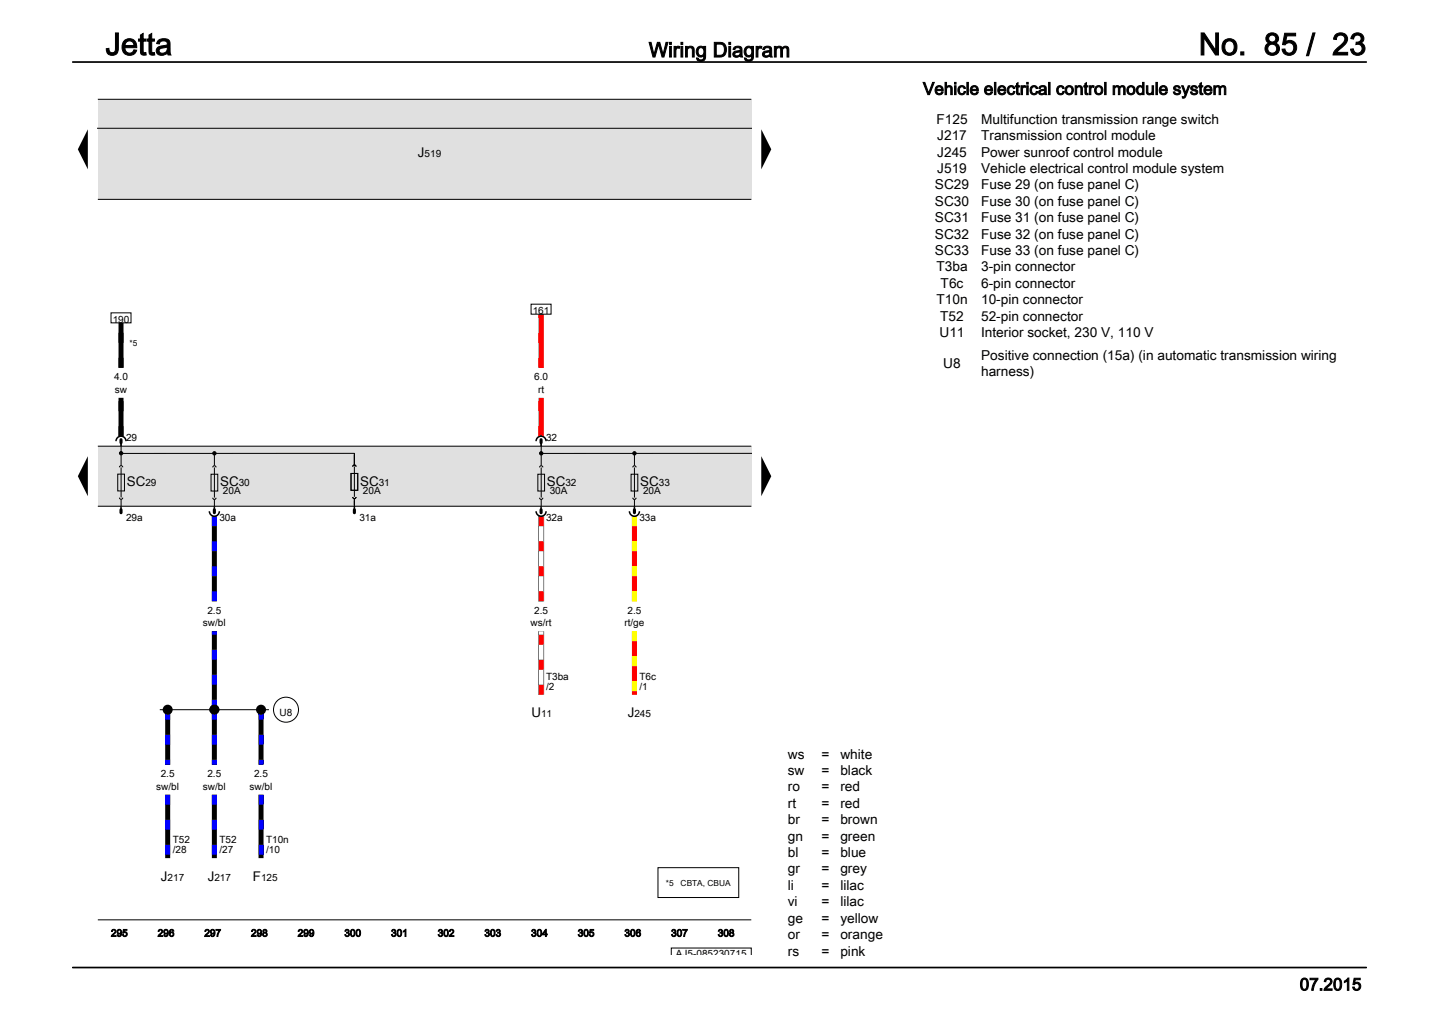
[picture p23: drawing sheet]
<svg xmlns="http://www.w3.org/2000/svg" width="297mm" height="210mm" viewBox="0 0 297 210" stroke-linecap="round" stroke-linejoin="round" font-family="sans-serif">
<defs><g id="words">
<g font-size="6.3">
<text x="21.8" y="11.3">Jetta</text>
<text x="247.4" y="11.3">No. 85 / 23</text>
</g>
<text font-size="4.2" x="133.9" y="11.8">Wiring Diagram</text>
<g font-size="3.5">
<text x="190.5" y="19.5">Vehicle electrical control module system</text>
<text x="268.2" y="204.3">07.2015</text>
</g>
<g font-size="2.8">
<text x="193.3" y="25.5">F125</text>
<text x="193.4" y="28.9">J217</text>
<text x="202.5" y="25.5">Multifunction transmission range switch</text>
<text x="202.5" y="28.9">Transmission control module</text>
<text x="86.3" y="32.4">J</text>
<text x="193.4" y="32.3">J245</text>
<text x="193.4" y="35.7">J519</text>
<text x="202.5" y="32.3">Power sunroof control module</text>
<text x="202.5" y="35.7">Vehicle electrical control module system</text>
<text x="193" y="39.1">SC29</text>
<text x="202.5" y="39.1">Fuse 29 (on fuse panel C)</text>
<text x="193" y="42.5">SC30</text>
<text x="193" y="45.8">SC31</text>
<text x="202.5" y="42.5">Fuse 30 (on fuse panel C)</text>
<text x="202.5" y="45.8">Fuse 31 (on fuse panel C)</text>
<text x="193" y="49.2">SC32</text>
<text x="193" y="52.6">SC33</text>
<text x="202.5" y="49.2">Fuse 32 (on fuse panel C)</text>
<text x="202.5" y="52.6">Fuse 33 (on fuse panel C)</text>
<text x="193.3" y="56">T3ba</text>
<text x="194.1" y="59.4">T6c</text>
<text x="202.5" y="56">3-pin connector</text>
<text x="202.5" y="59.4">6-pin connector</text>
<text x="193.3" y="62.8">T10n</text>
<text x="202.5" y="62.8">10-pin connector</text>
<text x="193.9" y="69.5">U11</text>
<text x="194.1" y="66.2">T52</text>
<text x="202.5" y="66.2">52-pin connector</text>
<text x="202.5" y="69.5">Interior socket, 230 V, 110 V</text>
<text x="194.7" y="75.9">U8</text>
<text x="202.5" y="74.2">Positive connection (15a) (in automatic transmission wiring</text>
<text x="202.5" y="77.6">harness)</text>
<text x="26.2" y="100.2">SC</text>
<text x="45.4" y="100.2">SC</text>
<text x="74.3" y="100.2">SC</text>
<text x="112.9" y="100.2">SC</text>
<text x="132.1" y="100.2">SC</text>
<text x="109.7" y="147.9">U</text>
<text x="129.6" y="147.9">J</text>
<text x="162.6" y="156.5">ws</text>
<text x="162.6" y="159.9">sw</text>
<text x="169.5" y="156.5">=</text>
<text x="169.5" y="159.9">=</text>
<text x="173.4" y="156.5">white</text>
<text x="173.4" y="159.9">black</text>
<text x="162.6" y="163.3">ro</text>
<text x="162.6" y="166.6">rt</text>
<text x="169.5" y="163.3">=</text>
<text x="169.5" y="166.6">=</text>
<text x="173.4" y="163.3">red</text>
<text x="173.4" y="166.6">red</text>
<text x="162.6" y="170">br</text>
<text x="162.6" y="173.4">gn</text>
<text x="169.5" y="170">=</text>
<text x="169.5" y="173.4">=</text>
<text x="173.4" y="170">brown</text>
<text x="173.4" y="173.4">green</text>
<text x="162.6" y="176.8">bl</text>
<text x="169.5" y="176.8">=</text>
<text x="173.4" y="176.8">blue</text>
<text x="33.2" y="181.7">J</text>
<text x="42.9" y="181.7">J</text>
<text x="52.2" y="181.7">F</text>
<text x="162.6" y="180.2">gr</text>
<text x="162.6" y="183.6">li</text>
<text x="169.5" y="180.2">=</text>
<text x="169.5" y="183.6">=</text>
<text x="173.4" y="180.2">grey</text>
<text x="173.4" y="183.6">lilac</text>
<text x="162.6" y="187">vi</text>
<text x="162.6" y="190.3">ge</text>
<text x="169.5" y="187">=</text>
<text x="169.5" y="190.3">=</text>
<text x="173.4" y="187">lilac</text>
<text x="173.4" y="190.3">yellow</text>
<text x="162.6" y="193.7">or</text>
<text x="162.6" y="197.1">rs</text>
<text x="169.5" y="193.7">=</text>
<text x="169.5" y="197.1">=</text>
<text x="173.4" y="193.7">orange</text>
<text x="173.4" y="197.1">pink</text>
</g>
<g font-size="2.1">
<text x="87.6" y="32.4">519</text>
<text x="110" y="64.8">161</text>
<text x="23.3" y="66.6">190</text>
<text x="23.5" y="78.5">4.0</text>
<text x="23.7" y="81">sw</text>
<text x="110.2" y="78.5">6.0</text>
<text x="111" y="81">rt</text>
<text x="26" y="91">29</text>
<text x="112.7" y="91">32</text>
<text x="30" y="100.2">29</text>
<text x="46" y="102">20A</text>
<text x="49.3" y="100.2">30</text>
<text x="74.9" y="102">20A</text>
<text x="78.2" y="100.2">31</text>
<text x="113.4" y="102">30A</text>
<text x="116.7" y="100.2">32</text>
<text x="132.7" y="102">20A</text>
<text x="136" y="100.2">33</text>
<text x="26" y="107.5">29a</text>
<text x="45.3" y="107.5">30a</text>
<text x="74.2" y="107.5">31a</text>
<text x="112.7" y="107.5">32a</text>
<text x="132" y="107.5">33a</text>
<text x="41.9" y="129.2">sw/bl</text>
<text x="42.8" y="126.6">2.5</text>
<text x="109.5" y="129.2">ws/rt</text>
<text x="110.2" y="126.6">2.5</text>
<text x="128.9" y="129.2">rt/ge</text>
<text x="129.5" y="126.6">2.5</text>
<text x="112.7" y="140.2">T3ba</text>
<text x="112.7" y="142.3">/2</text>
<text x="132" y="140.2">T6c</text>
<text x="132" y="142.3">/1</text>
<text x="57.7" y="147.6">U8</text>
<text x="111.7" y="147.9">11</text>
<text x="130.9" y="147.9">245</text>
<text x="33.2" y="160.3">2.5</text>
<text x="42.8" y="160.3">2.5</text>
<text x="52.4" y="160.3">2.5</text>
<text x="32.3" y="162.9">sw/bl</text>
<text x="41.9" y="162.9">sw/bl</text>
<text x="51.5" y="162.9">sw/bl</text>
<text x="35.6" y="173.9">T52</text>
<text x="45.3" y="173.9">T52</text>
<text x="54.9" y="173.9">T10n</text>
<text x="35.6" y="176">/28</text>
<text x="45.3" y="176">/27</text>
<text x="54.9" y="176">/10</text>
<text x="34.6" y="181.7">217</text>
<text x="44.2" y="181.7">217</text>
<text x="53.9" y="181.7">125</text>
<text x="22.9" y="193.2">295</text>
<text x="32.5" y="193.2">296</text>
<text x="42.2" y="193.2">297</text>
<text x="51.8" y="193.2">298</text>
<text x="61.4" y="193.2">299</text>
<text x="71.1" y="193.2">300</text>
<text x="80.7" y="193.2">301</text>
<text x="90.3" y="193.2">302</text>
<text x="100" y="193.2">303</text>
<text x="109.6" y="193.2">304</text>
<text x="119.2" y="193.2">305</text>
<text x="128.9" y="193.2">306</text>
<text x="138.5" y="193.2">307</text>
<text x="139.5" y="197.3">AJ5-085230715</text>
<text x="148.1" y="193.2">308</text>
</g>
<g font-size="1.7">
<text x="26.8" y="71.4">*5</text>
<text x="137.4" y="182.8">*5</text>
<text x="140.5" y="182.8">CBTA, CBUA</text>
</g>
</g></defs>
<path d="M20.2 189.8h134.9M138.5 197v-1.4h16.6v1.4" fill="none" stroke="#000" stroke-width=".21"/>
<path d="M20.2 20.5h134.9v20.6h-134.9z" fill="#e0e0e0"/>
<path d="M20.1 26.5h135M20.2 20.5h134.9M20.2 41.1h134.9" fill="none" stroke="#000" stroke-width=".21"/>
<path d="M18.1 26.7v8.2l-2-4.1zM157.1 26.7l2.1 4.1-2.1 4.1z" fill="#000"/>
<path d="M20.2 92h134.9v12.4h-134.9z" fill="#e0e0e0"/>
<g fill="none" stroke="#000" stroke-width=".21">
<path d="M22.9 64.5h4.1v2.1h-4.1zM109.6 62.7h4.1v2.1h-4.1zM20.2 92h134.9M24.3 97.8h1.4v3.5h-1.4zM24.6 96.4a.34 .34 0 0 1 .4-.3 .34 .34 0 0 1 .3 .3M24.9 93.5h48.2v2.3M25 96.4v6.2M25 91v5M43.6 97.8h1.3v3.5h-1.3zM43.9 96.4a.34 .34 0 0 1 .4-.3 .34 .34 0 0 1 .3 .3M44.2 96.4l.1 6.2M44.3 93.7v2.3"/>
<path d="M72.4 97.7h1.4v3.4h-1.4zM72.8 96.3a.34 .34 0 0 1 .3-.4 .34 .34 0 0 1 .4 .4M73.1 93.8v2.4M73.1 96.3v6.2M111 97.8h1.4v3.5h-1.4zM111.4 96.4a.34 .34 0 0 1 .3-.3 .34 .34 0 0 1 .3 .3M111.7 96.4v6.2M111.7 90.9v5.1M130.3 97.8h1.3v3.5h-1.3zM130.6 96.4a.34 .34 0 0 1 .3-.3 .34 .34 0 0 1 .4 .3M130.9 96.4v6.2M130.9 93.7v2.3"/>
<path d="M155.1 93.5h-43.5M20.2 104.4h134.9M24.6 102.7a.34 .34 0 0 0 .4 .3 .34 .34 0 0 0 .3-.3M25 103.1v1.3M43.9 102.7a.34 .34 0 0 0 .4 .3 .34 .34 0 0 0 .3-.3M44.3 103.1v1.3M72.8 102.5a.34 .34 0 0 0 .3 .4 .34 .34 0 0 0 .4-.4M73.1 103.3v1.3M73.1 102.9v1.4M111.4 102.7a.34 .34 0 0 0 .3 .3 .34 .34 0 0 0 .3-.3M111.7 103.1v1.3M130.6 102.7a.34 .34 0 0 0 .3 .3 .34 .34 0 0 0 .4-.3"/>
<path d="M130.9 103.1v1.3M33 146.4h22.5zM135.8 179h16.7v6.1h-16.7z"/>
<circle cx="25" cy="93.5" r=".34"/>
<circle cx="44.3" cy="93.5" r=".34"/>
<circle cx="111.7" cy="93.5" r=".34"/>
<circle cx="130.9" cy="93.5" r=".34"/>
<circle cx="59" cy="146.4" r="2.58"/>
</g>
<g fill="#000">
<path d="M18.1 94.1v8.3l-2-4.2zM157.1 94.1l2.1 4.1-2.1 4.2z"/>
<circle cx="25" cy="93.5" r=".34"/>
<circle cx="44.3" cy="93.5" r=".34"/>
<circle cx="111.7" cy="93.5" r=".34"/>
<circle cx="130.9" cy="93.5" r=".34"/>
<circle cx="34.6" cy="146.4" r="1.03"/>
<circle cx="44.2" cy="146.4" r="1.03"/>
<circle cx="53.9" cy="146.4" r="1.03"/>
</g>
<g fill="none" stroke="#fff" stroke-width="1.9" stroke-linecap="butt">
<path d="M25 66.6v9.3M111.7 64.8v11.1M25 82.1v7.9M111.7 82.1v7.9M44.2 106.5v17.5M111.7 106.5v17.5M130.9 106.5v17.5M44.2 130.2v27.6M111.7 130.2v13.1M130.9 130.2v13.1M34.6 146.4v11.4M53.9 146.4v11.4"/>
<path d="M34.6 163.9v13.1M44.2 163.9v13.1M53.9 163.9v13.1"/>
</g>
<path d="M25 66.6v9.3M25 82.1v7.9M44.2 106.5v17.5M44.2 130.2v27.6M34.6 146.4v11.4M53.9 146.4v11.4M34.6 163.9v13.1M44.2 163.9v13.1M53.9 163.9v13.1" fill="none" stroke="#000" stroke-width="1" stroke-linecap="butt"/>
<path d="M44.2 124v-17.5M34.6 146.4v11.4M44.2 146.4v-16.2M44.2 146.4v11.4M53.9 146.4v11.4M34.6 163.9v13.1M44.2 163.9v13.1M53.9 163.9v13.1" fill="none" stroke="#00f" stroke-width="1" stroke-dasharray="2.1 3.1" stroke-linecap="butt"/>
<path d="M23.9 91a1.03 1.03 0 0 1 1.1-1 1.03 1.03 0 0 1 1 1M25 91v1M110.6 91a1.03 1.03 0 0 1 1.1-1 1.03 1.03 0 0 1 1 1M111.7 91v1M25 104.4v1.1M43.2 105.5a1.03 1.03 0 0 0 1 1 1.03 1.03 0 0 0 1.1-1M44.2 104.4v1.1M73.1 104.4v1.1M110.6 105.5a1.03 1.03 0 0 0 1.1 1 1.03 1.03 0 0 0 1-1M111.7 104.4v1.1M129.9 105.5a1.03 1.03 0 0 0 1 1 1.03 1.03 0 0 0 1.1-1M130.9 104.4v1.1" fill="none" stroke="#000" stroke-width=".31"/>
<path d="M25 90.7v.6M111.7 90.7v.6M25 105.2v.6M44.2 105.2v.6M73.1 105.2v.6M111.7 105.2v.6M130.9 105.2v.6" fill="none" stroke="#000" stroke-width=".64"/>
<path d="M111.7 106.5v17.5M111.7 130.2v13.1" fill="none" stroke="#000" stroke-width="1.2" stroke-linecap="butt"/>
<path d="M111.7 106.5v17.5M111.7 130.2v13.1" fill="none" stroke="#fff" stroke-width="1" stroke-linecap="butt"/>
<path d="M111.7 75.9v-11.1M111.7 90v-7.9M111.7 124v-17.5M111.7 143.3v-13.1" fill="none" stroke="#f00" stroke-width="1" stroke-dasharray="2.1 3.1" stroke-linecap="butt"/>
<path d="M111.7 64.8v11.1M111.7 82.1v7.9M130.9 106.5v17.5M130.9 130.2v13.1" fill="none" stroke="#f00" stroke-width="1" stroke-linecap="butt"/>
<path d="M130.9 106.5v17.5M130.9 130.2v13.1" fill="none" stroke="#ff0" stroke-width="1" stroke-dasharray="2.1 3.1" stroke-linecap="butt"/>
<path d="M25 75.9v-9.3M25 90v-7.9" fill="none" stroke="#000" stroke-width="1" stroke-dasharray="2.1 3.1" stroke-linecap="butt"/>
<path d="M15 12.8h267M15 199.6h267" fill="none" stroke="#000" stroke-width=".35"/>
<use href="#words"/>
</svg>
